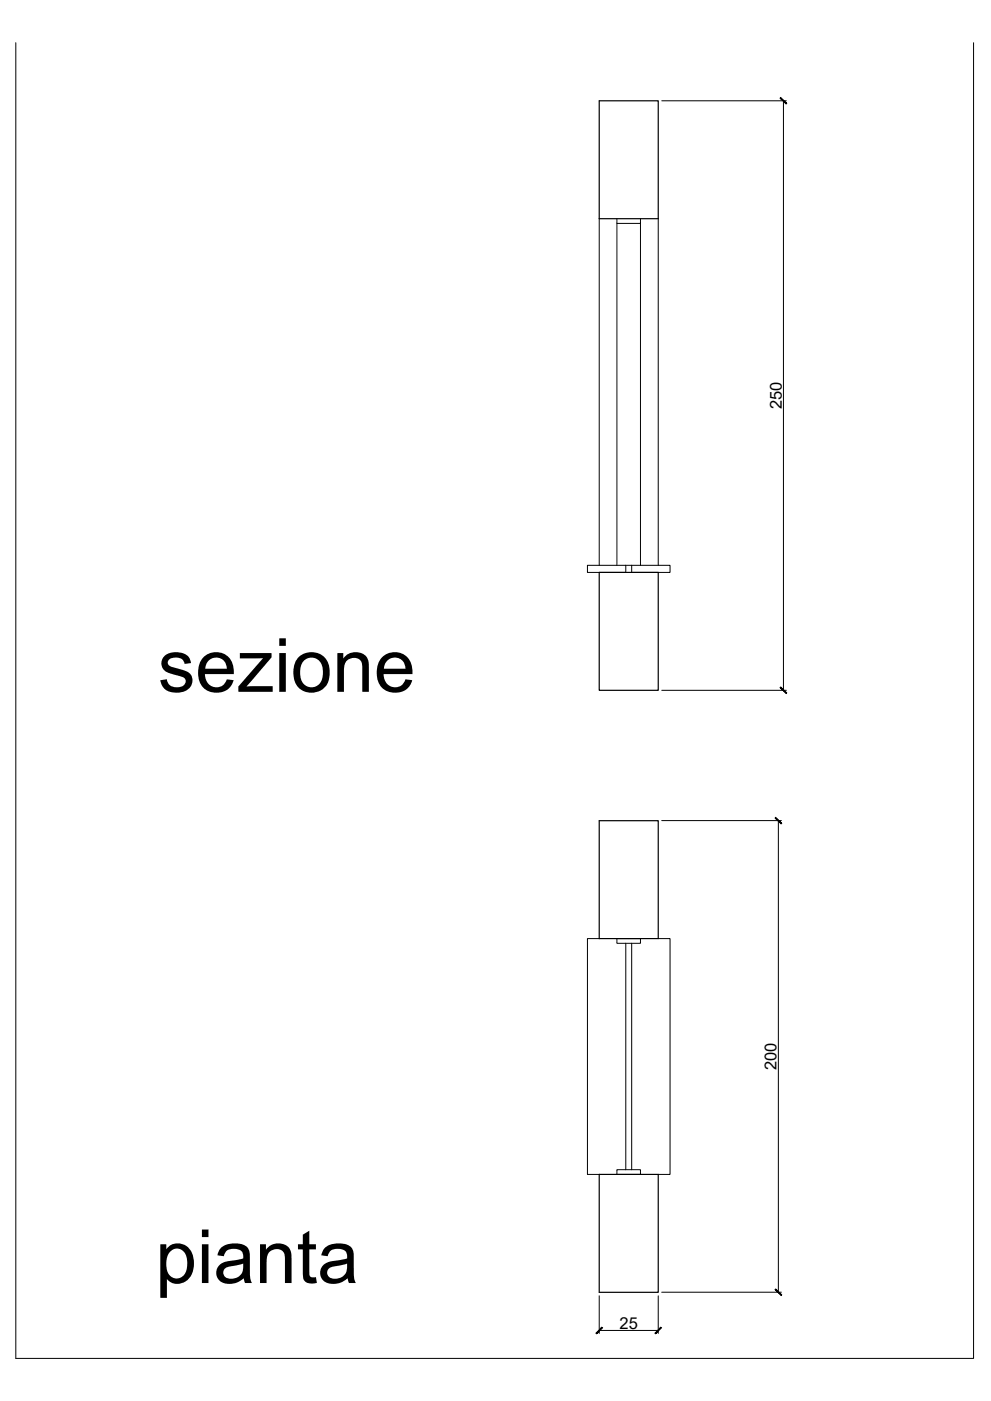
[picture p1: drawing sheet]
<svg xmlns="http://www.w3.org/2000/svg" width="420mm" height="594mm" viewBox="0 0 420 594" stroke-linecap="round" stroke-linejoin="round" font-family="sans-serif">
<defs><g id="words">
<g font-size="31.7">
<text x="67" y="293.4">sezione</text>
<text x="65.9" y="544.1">pianta</text>
</g>
<g font-size="7">
<text x="331.4" y="173.5" transform="rotate(-90 331.4 173.5)">250</text>
<text x="329.3" y="453.7" transform="rotate(-90 329.3 453.7)">200</text>
<text x="262.7" y="563.4">25</text>
</g>
</g></defs>
<!-- layer: muri -->
<path d="M254.1 42.7h25v50h-25zM254.1 242.7h25v50h-25zM254.1 348h25v50h-25zM254.1 498h25v50h-25z" fill="none" stroke="#000" stroke-width=".51"/>
<!-- layer: proiez -->
<path d="M254.1 92.7v147M261.5 94.7v145M271.5 94.7v145M279.1 92.7v147M265.3 239.7h2.5M254.1 398h-5v100M265.3 400v96M267.8 400v96M279.1 398h5v100h-5" fill="none" stroke="#000" stroke-width=".42"/>
<!-- layer: lastra marm -->
<path d="M249.1 239.7h16.2v3h-16.2zM267.8 239.7h16.3v3h-16.3zM249.1 498h5" fill="none" stroke="#000" stroke-width=".42"/>
<!-- layer: controtel -->
<path d="M261.5 92.7v2h10v-2M261.5 398h10v2h-10zM261.5 496h10v2h-10z" fill="none" stroke="#000" stroke-width=".42"/>
<!-- layer: 0 -->
<path d="M6.7 18.1v557.9h406.1v-557.9M280.6 42.7h52.8M332.2 42.7v250M280.6 292.7h52.8M280.6 348h50.7M330 348v199.9M254.1 549.5v15.9M279.1 549.5v15.9M280.6 547.9h50.7M254.1 564.2h25" fill="none" stroke="#000" stroke-width=".42"/>
<g fill="#000" stroke="#000" stroke-width=".42">
<path d="M330.8 41.6l2.5 2.5 .2-.3zM330.8 41.6l.2-.3 2.5 2.5z"/>
<path d="M331 291.3l-.2 .3 2.7 2.2zM330.8 291.6l2.7 2.2-.2 .3z"/>
<path d="M328.6 346.9l2.5 2.5 .3-.3zM328.6 346.9l.3-.3 2.5 2.5z"/>
<path d="M328.9 546.6l-.3 .2 2.8 2.3zM328.6 546.8l2.8 2.3-.3 .2z"/>
<path d="M255.2 562.8l-2.2 2.8 2.5-2.5zM252.7 565.3l2.5-2.5-2.2 2.8z"/>
<path d="M277.7 565.3l.2 .3 2.3-2.8zM280.2 562.8l.2 .3-2.5 2.5z"/>
</g>
<use href="#words"/>
</svg>
